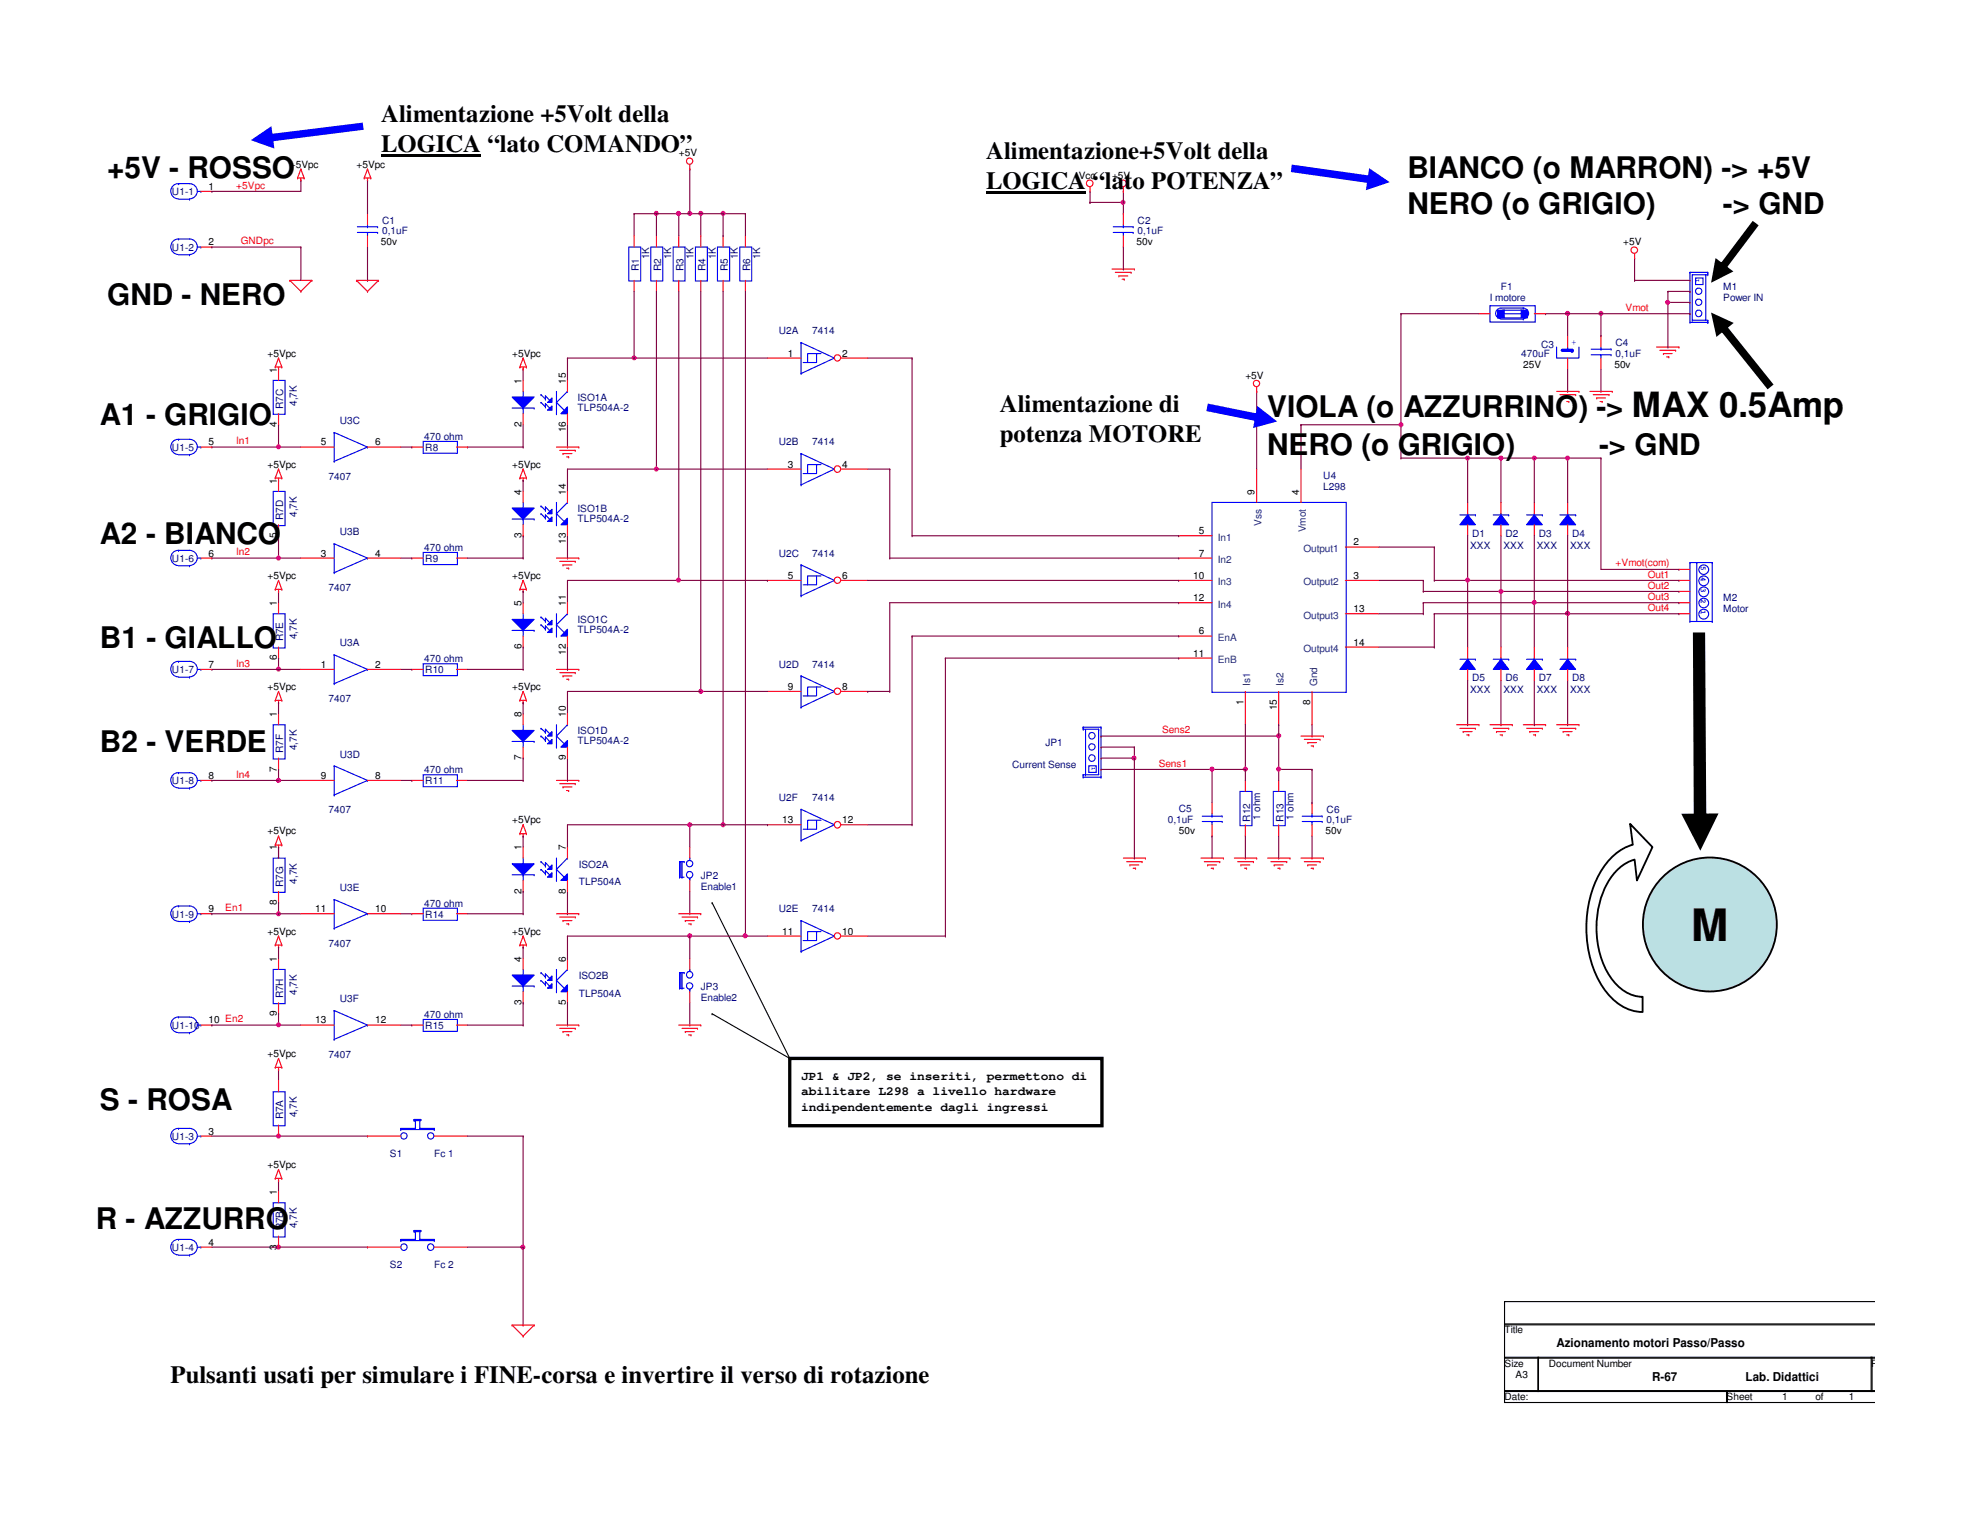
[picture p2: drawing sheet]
<svg xmlns="http://www.w3.org/2000/svg" width="279mm" height="216mm" viewBox="0 0 279 216" stroke-linecap="round" stroke-linejoin="round" font-family="sans-serif">
<defs><g id="words">
<text font-size="6.3" x="240.6" y="133.9">M</text>
<text font-size="5" x="232.2" y="59.4">MAX 0.5Amp</text>
<g font-size="4.2">
<text x="15.2" y="25.4">+5V - ROSSO</text>
<text x="200.2" y="25.4">BIANCO (o MARRON) -&gt; +5V</text>
<text x="200.2" y="30.4">NERO (o GRIGIO)</text>
<text x="245.1" y="30.4">-&gt; GND</text>
<text x="15.2" y="43.3">GND - NERO</text>
<text x="180.3" y="59.4">VIOLA (o AZZURRINO) -&gt;</text>
<text x="14.2" y="60.5">A1 - GRIGIO</text>
<text x="180.3" y="64.6">NERO (o GRIGIO)</text>
<text x="227.5" y="64.6">-&gt; GND</text>
<text x="14.2" y="77.4">A2 - BIANCO</text>
<text x="14.2" y="92.2">B1 - GIALLO</text>
<text x="14.2" y="107">B2 - VERDE</text>
<text x="14.2" y="157.8">S - ROSA</text>
<text x="13.6" y="174.8">R - AZZURRO</text>
</g>
<g font-size="3.5">
<text x="54.2" y="17.4">Alimentazione +5Volt della</text>
<text x="54.2" y="21.6">LOGICA “lato COMANDO”</text>
<text x="140.3" y="22.6">Alimentazione+5Volt della</text>
<text x="140.3" y="26.8">LOGICA “lato POTENZA”</text>
<text x="142.2" y="58.6">Alimentazione di</text>
<text x="142.2" y="62.8">potenza MOTORE</text>
<text x="24.3" y="196.6">Pulsanti usati per simulare i FINE-corsa e invertire il verso di rotazione</text>
</g>
<g font-size="1.7">
<text x="114" y="153.6">JP1 &amp; JP2, se inseriti, permettono di</text>
<text x="114" y="155.8">abilitare L298 a livello hardware</text>
<text x="114" y="158">indipendentemente dagli ingressi</text>
<text x="221.4" y="191.6">Azionamento motori Passo/Passo</text>
<text x="235" y="196.4">R-67</text>
<text x="248.3" y="196.4">Lab. Didattici</text>
</g>
<g font-size="1.4">
<text x="41.2" y="23.8">+5Vpc</text>
<text x="50.7" y="23.8">+5Vpc</text>
<text x="96.6" y="22.2">+5V</text>
<text x="29.7" y="27">1</text>
<text x="153.5" y="25.4">Vcc</text>
<text x="158.2" y="25.4">+5V</text>
<text x="29.7" y="34.9">2</text>
<text x="54.2" y="34.9">50v</text>
<text x="161.7" y="34.9">50v</text>
<text x="230.9" y="34.9">+5V</text>
<text x="38.1" y="50.7">+5Vpc</text>
<text x="39.4" y="53" transform="rotate(-90 39.4 53)">1</text>
<text x="72.9" y="50.7">+5Vpc</text>
<text x="112.1" y="50.7">1</text>
<text x="119.8" y="50.7">2</text>
<text x="177.2" y="53.8">+5V</text>
<text x="216.7" y="52.3">25V</text>
<text x="229.7" y="52.3">50v</text>
<text x="74.2" y="54.6" transform="rotate(-90 74.2 54.6)">1</text>
<text x="80.5" y="54.6" transform="rotate(-90 80.5 54.6)">15</text>
<text x="29.7" y="63.3">5</text>
<text x="39.4" y="60.7" transform="rotate(-90 39.4 60.7)">4</text>
<text x="45.6" y="63.3">5</text>
<text x="53.4" y="63.3">6</text>
<text x="74.2" y="60.7" transform="rotate(-90 74.2 60.7)">2</text>
<text x="80.5" y="61.5" transform="rotate(-90 80.5 61.5)">16</text>
<text x="38.1" y="66.5">+5Vpc</text>
<text x="39.4" y="68.8" transform="rotate(-90 39.4 68.8)">1</text>
<text x="72.9" y="66.5">+5Vpc</text>
<text x="74.2" y="70.4" transform="rotate(-90 74.2 70.4)">4</text>
<text x="80.5" y="70.4" transform="rotate(-90 80.5 70.4)">14</text>
<text x="112.1" y="66.5">3</text>
<text x="119.8" y="66.5">4</text>
<text x="178.5" y="70.4" transform="rotate(-90 178.5 70.4)">9</text>
<text x="184.8" y="70.4" transform="rotate(-90 184.8 70.4)">4</text>
<text x="39.4" y="76.5" transform="rotate(-90 39.4 76.5)">5</text>
<text x="74.2" y="76.5" transform="rotate(-90 74.2 76.5)">3</text>
<text x="80.5" y="77.3" transform="rotate(-90 80.5 77.3)">13</text>
<text x="170.6" y="76">5</text>
<text x="192.5" y="77.6">2</text>
<text x="29.7" y="79.2">6</text>
<text x="38.1" y="82.3">+5Vpc</text>
<text x="45.6" y="79.2">3</text>
<text x="53.4" y="79.2">4</text>
<text x="72.9" y="82.3">+5Vpc</text>
<text x="112.1" y="82.3">5</text>
<text x="119.8" y="82.3">6</text>
<text x="169.8" y="82.3">10</text>
<text x="170.6" y="79.2">7</text>
<text x="192.5" y="82.3">3</text>
<text x="39.4" y="86.2" transform="rotate(-90 39.4 86.2)">1</text>
<text x="74.2" y="86.2" transform="rotate(-90 74.2 86.2)">5</text>
<text x="80.5" y="86.2" transform="rotate(-90 80.5 86.2)">11</text>
<text x="169.8" y="85.5">12</text>
<text x="192.5" y="87.1">13</text>
<text x="29.7" y="95">7</text>
<text x="39.4" y="93.9" transform="rotate(-90 39.4 93.9)">6</text>
<text x="45.6" y="95">1</text>
<text x="53.4" y="95">2</text>
<text x="74.2" y="92.3" transform="rotate(-90 74.2 92.3)">6</text>
<text x="80.5" y="93.1" transform="rotate(-90 80.5 93.1)">12</text>
<text x="169.8" y="93.4">11</text>
<text x="170.6" y="90.2">6</text>
<text x="192.5" y="91.8">14</text>
<text x="38.1" y="98.1">+5Vpc</text>
<text x="39.4" y="102" transform="rotate(-90 39.4 102)">1</text>
<text x="72.9" y="98.1">+5Vpc</text>
<text x="74.2" y="102" transform="rotate(-90 74.2 102)">8</text>
<text x="80.5" y="102" transform="rotate(-90 80.5 102)">10</text>
<text x="112.1" y="98.1">9</text>
<text x="119.8" y="98.1">8</text>
<text x="176.9" y="100.2" transform="rotate(-90 176.9 100.2)">1</text>
<text x="181.7" y="101" transform="rotate(-90 181.7 101)">15</text>
<text x="186.4" y="100.2" transform="rotate(-90 186.4 100.2)">8</text>
<text x="29.7" y="110.8">8</text>
<text x="39.4" y="109.7" transform="rotate(-90 39.4 109.7)">7</text>
<text x="45.6" y="110.8">9</text>
<text x="53.4" y="110.8">8</text>
<text x="74.2" y="108.2" transform="rotate(-90 74.2 108.2)">7</text>
<text x="80.5" y="108.2" transform="rotate(-90 80.5 108.2)">9</text>
<text x="38.1" y="118.7">+5Vpc</text>
<text x="72.9" y="117.1">+5Vpc</text>
<text x="111.3" y="117.1">13</text>
<text x="119.8" y="117.1">12</text>
<text x="167.7" y="118.7">50v</text>
<text x="188.6" y="118.7">50v</text>
<text x="39.4" y="120.9" transform="rotate(-90 39.4 120.9)">1</text>
<text x="74.2" y="120.9" transform="rotate(-90 74.2 120.9)">1</text>
<text x="80.5" y="120.9" transform="rotate(-90 80.5 120.9)">7</text>
<text x="29.7" y="129.8">9</text>
<text x="39.4" y="128.7" transform="rotate(-90 39.4 128.7)">8</text>
<text x="44.8" y="129.8">11</text>
<text x="53.4" y="129.8">10</text>
<text x="74.2" y="127.1" transform="rotate(-90 74.2 127.1)">2</text>
<text x="80.5" y="127.1" transform="rotate(-90 80.5 127.1)">8</text>
<text x="38.1" y="132.9">+5Vpc</text>
<text x="39.4" y="136.8" transform="rotate(-90 39.4 136.8)">1</text>
<text x="72.9" y="132.9">+5Vpc</text>
<text x="74.2" y="136.8" transform="rotate(-90 74.2 136.8)">4</text>
<text x="80.5" y="136.8" transform="rotate(-90 80.5 136.8)">6</text>
<text x="111.3" y="132.9">11</text>
<text x="119.8" y="132.9">10</text>
<text x="74.2" y="142.9" transform="rotate(-90 74.2 142.9)">3</text>
<text x="80.5" y="142.9" transform="rotate(-90 80.5 142.9)">5</text>
<text x="29.7" y="145.5">10 En2</text>
<text x="39.4" y="144.5" transform="rotate(-90 39.4 144.5)">9</text>
<text x="44.8" y="145.5">13</text>
<text x="53.4" y="145.5">12</text>
<text x="38.1" y="150.3">+5Vpc</text>
<text x="29.7" y="161.4">3</text>
<text x="38.1" y="166.1">+5Vpc</text>
<text x="39.4" y="170" transform="rotate(-90 39.4 170)">1</text>
<text x="29.7" y="177.2">4</text>
<text x="39.4" y="177.7" transform="rotate(-90 39.4 177.7)">3</text>
<text x="214" y="189.7">Title</text>
<text x="214" y="194.4">Size</text>
<text x="215.6" y="196">A3</text>
<text x="220.3" y="194.4">Document Number</text>
<text x="266.2" y="194.4">Rev</text>
<text x="214" y="199.1">Date:</text>
<text x="245.6" y="199.1">Sheet</text>
<text x="253.5" y="199.1">1</text>
<text x="258.3" y="199.1">of</text>
<text x="263" y="199.1">1</text>
</g>
<g font-size="1.4" fill="#000080">
<text x="24.5" y="27.8">U1-1</text>
<text x="24.5" y="35.7">U1-2</text>
<text x="54.4" y="31.9">C1</text>
<text x="54.4" y="33.3">0,1uF</text>
<text x="161.8" y="31.9">C2</text>
<text x="161.8" y="33.3">0,1uF</text>
<text x="90.9" y="38.6" transform="rotate(-90 90.9 38.6)">R1</text>
<text x="92.3" y="36.9" transform="rotate(-90 92.3 36.9)">1K</text>
<text x="94.1" y="38.6" transform="rotate(-90 94.1 38.6)">R2</text>
<text x="95.5" y="36.9" transform="rotate(-90 95.5 36.9)">1K</text>
<text x="97.2" y="38.6" transform="rotate(-90 97.2 38.6)">R3</text>
<text x="98.6" y="36.9" transform="rotate(-90 98.6 36.9)">1K</text>
<text x="100.4" y="38.6" transform="rotate(-90 100.4 38.6)">R4</text>
<text x="101.8" y="36.9" transform="rotate(-90 101.8 36.9)">1K</text>
<text x="103.5" y="38.6" transform="rotate(-90 103.5 38.6)">R5</text>
<text x="105" y="36.9" transform="rotate(-90 105 36.9)">1K</text>
<text x="106.7" y="38.6" transform="rotate(-90 106.7 38.6)">R6</text>
<text x="108.1" y="36.9" transform="rotate(-90 108.1 36.9)">1K</text>
<text x="213.5" y="41.2">F1</text>
<text x="245.2" y="41.2">M1</text>
<text x="110.8" y="47.5">U2A</text>
<text x="115.5" y="47.5">7414</text>
<text x="212" y="42.8">I motore</text>
<text x="245.2" y="42.8">Power IN</text>
<text x="216.4" y="50.7">470uF</text>
<text x="219.2" y="49.4">C3</text>
<text x="229.8" y="49.3">C4</text>
<text x="229.8" y="50.7">0,1uF</text>
<text x="40.3" y="58.2" transform="rotate(-90 40.3 58.2)">R7C</text>
<text x="42.2" y="57.7" transform="rotate(-90 42.2 57.7)">4,7K</text>
<text x="82.2" y="57">ISO1A</text>
<text x="82.2" y="58.5">TLP504A-2</text>
<text x="24.5" y="64.1">U1-5</text>
<text x="48.3" y="60.3">U3C</text>
<text x="60.3" y="62.6">470 ohm</text>
<text x="60.5" y="64.1">R8</text>
<text x="110.8" y="63.3">U2B</text>
<text x="115.5" y="63.3">7414</text>
<text x="46.7" y="68.2">7407</text>
<text x="188.3" y="68.1">U4</text>
<text x="188.3" y="69.7">L298</text>
<text x="40.3" y="74" transform="rotate(-90 40.3 74)">R7D</text>
<text x="42.2" y="73.5" transform="rotate(-90 42.2 73.5)">4,7K</text>
<text x="48.3" y="76.2">U3B</text>
<text x="82.2" y="72.8">ISO1B</text>
<text x="82.2" y="74.3">TLP504A-2</text>
<text x="209.4" y="76.3">D1</text>
<text x="214.2" y="76.3">D2</text>
<text x="218.9" y="76.3">D3</text>
<text x="223.6" y="76.3">D4</text>
<text x="24.5" y="79.9">U1-6</text>
<text x="60.3" y="78.4">470 ohm</text>
<text x="60.5" y="79.9">R9</text>
<text x="110.8" y="79.2">U2C</text>
<text x="115.5" y="79.2">7414</text>
<text x="209.1" y="78.1">XXX</text>
<text x="213.9" y="78.1">XXX</text>
<text x="218.6" y="78.1">XXX</text>
<text x="223.4" y="78.1">XXX</text>
<text x="46.7" y="84.1">7407</text>
<text x="82.2" y="88.6">ISO1C</text>
<text x="245.2" y="85.5">M2</text>
<text x="245.2" y="87.1">Motor</text>
<text x="24.5" y="95.8">U1-7</text>
<text x="40.3" y="91.2" transform="rotate(-90 40.3 91.2)">R7E</text>
<text x="42.2" y="90.9" transform="rotate(-90 42.2 90.9)">4,7K</text>
<text x="48.3" y="91.9">U3A</text>
<text x="60.3" y="94.2">470 ohm</text>
<text x="60.5" y="95.8">R10</text>
<text x="82.2" y="90">TLP504A-2</text>
<text x="110.8" y="95">U2D</text>
<text x="115.5" y="95">7414</text>
<text x="46.7" y="99.9">7407</text>
<text x="209.1" y="98.6">XXX</text>
<text x="209.4" y="96.9">D5</text>
<text x="213.9" y="98.6">XXX</text>
<text x="214.2" y="96.9">D6</text>
<text x="218.6" y="98.6">XXX</text>
<text x="218.9" y="96.9">D7</text>
<text x="223.4" y="98.6">XXX</text>
<text x="223.6" y="96.9">D8</text>
<text x="40.3" y="107.1" transform="rotate(-90 40.3 107.1)">R7F</text>
<text x="42.2" y="106.7" transform="rotate(-90 42.2 106.7)">4,7K</text>
<text x="48.3" y="107.8">U3D</text>
<text x="82.2" y="104.4">ISO1D</text>
<text x="82.2" y="105.9">TLP504A-2</text>
<text x="148.7" y="106">JP1</text>
<text x="24.5" y="111.5">U1-8</text>
<text x="60.3" y="110">470 ohm</text>
<text x="60.5" y="111.5">R11</text>
<text x="110.8" y="113.9">U2F</text>
<text x="115.5" y="113.9">7414</text>
<text x="144" y="109.2">Current Sense</text>
<text x="46.7" y="115.7">7407</text>
<text x="166.1" y="117.1">0,1uF</text>
<text x="167.7" y="115.5">C5</text>
<text x="177.8" y="116.8" transform="rotate(-90 177.8 116.8)">R12</text>
<text x="179.3" y="116.7" transform="rotate(-90 179.3 116.7)">1 ohm</text>
<text x="182.6" y="116.8" transform="rotate(-90 182.6 116.8)">R13</text>
<text x="184" y="116.7" transform="rotate(-90 184 116.7)">1 ohm</text>
<text x="188.7" y="115.7">C6</text>
<text x="188.7" y="117.1">0,1uF</text>
<text x="42.2" y="125.7" transform="rotate(-90 42.2 125.7)">4,7K</text>
<text x="82.3" y="123.4">ISO2A</text>
<text x="82.3" y="125.9">TLP504A</text>
<text x="99.7" y="125">JP2</text>
<text x="24.5" y="130.5">U1-9</text>
<text x="40.3" y="126.2" transform="rotate(-90 40.3 126.2)">R7G</text>
<text x="48.3" y="126.7">U3E</text>
<text x="60.3" y="128.9">470 ohm</text>
<text x="60.5" y="130.5">R14</text>
<text x="99.7" y="126.6">Enable1</text>
<text x="110.8" y="129.8">U2E</text>
<text x="115.5" y="129.8">7414</text>
<text x="46.7" y="134.7">7407</text>
<text x="40.3" y="142" transform="rotate(-90 40.3 142)">R7H</text>
<text x="42.2" y="141.5" transform="rotate(-90 42.2 141.5)">4,7K</text>
<text x="48.3" y="142.5">U3F</text>
<text x="82.3" y="139.2">ISO2B</text>
<text x="82.3" y="141.8">TLP504A</text>
<text x="99.7" y="140.8">JP3</text>
<text x="99.7" y="142.4">Enable2</text>
<text x="24.5" y="146.3">U1-10</text>
<text x="60.3" y="144.8">470 ohm</text>
<text x="60.5" y="146.3">R15</text>
<text x="46.7" y="150.5">7407</text>
<text x="40.3" y="159.2" transform="rotate(-90 40.3 159.2)">R7A</text>
<text x="42.2" y="158.9" transform="rotate(-90 42.2 158.9)">4,7K</text>
<text x="24.5" y="162.1">U1-3</text>
<text x="55.5" y="164.5">S1</text>
<text x="61.8" y="164.5">Fc 1</text>
<text x="24.5" y="178">U1-4</text>
<text x="40.3" y="175" transform="rotate(-90 40.3 175)">R7B</text>
<text x="42.2" y="174.7" transform="rotate(-90 42.2 174.7)">4,7K</text>
<text x="55.5" y="180.3">S2</text>
<text x="61.8" y="180.3">Fc 2</text>
</g>
<g font-size="1.4" fill="#f00">
<text x="33.6" y="26.8">+5Vpc</text>
<text x="34.2" y="34.7">GNDpc</text>
<text x="231.3" y="44.2">Vmot</text>
<text x="33.6" y="63.2">In1</text>
<text x="33.6" y="79">In2</text>
<text x="229.8" y="80.6">+Vmot(com)</text>
<text x="234.4" y="83.7">Out2</text>
<text x="234.4" y="82.2">Out1</text>
<text x="234.4" y="85.3">Out3</text>
<text x="234.4" y="86.9">Out4</text>
<text x="33.6" y="94.8">In3</text>
<text x="165.3" y="104.3">Sens2</text>
<text x="33.6" y="110.6">In4</text>
<text x="164.8" y="109.1">Sens1</text>
<text x="32" y="129.6">En1</text>
</g>
<text font-size="1.4" fill="#00f" x="223.5" y="49.1">+</text>
<g font-size="1.4" fill="#004080">
<text x="173.2" y="77">In1</text>
<text x="179.5" y="74.8" transform="rotate(-90 179.5 74.8)">Vss</text>
<text x="185.8" y="75.7" transform="rotate(-90 185.8 75.7)">Vmot</text>
<text x="173.2" y="80.1">In2</text>
<text x="173.2" y="83.3">In3</text>
<text x="185.4" y="78.5">Output1</text>
<text x="185.4" y="83.3">Output2</text>
<text x="173.2" y="86.4">In4</text>
<text x="185.4" y="88">Output3</text>
<text x="173.2" y="91.2">EnA</text>
<text x="173.2" y="94.3">EnB</text>
<text x="185.4" y="92.8">Output4</text>
<text x="177.8" y="97.6" transform="rotate(-90 177.8 97.6)">Is1</text>
<text x="182.6" y="97.6" transform="rotate(-90 182.6 97.6)">Is2</text>
<text x="187.4" y="97.6" transform="rotate(-90 187.4 97.6)">Gnd</text>
</g>
<g font-size="1.1" fill="#00f">
<text x="242" y="80.5" transform="rotate(90 242 80.5)">5</text>
<text x="242" y="82.1" transform="rotate(90 242 82.1)">4</text>
<text x="242" y="83.7" transform="rotate(90 242 83.7)">3</text>
<text x="242" y="85.2" transform="rotate(90 242 85.2)">2</text>
<text x="242" y="86.8" transform="rotate(90 242 86.8)">1</text>
</g>
<g font-size=".8" fill="#00f">
<text x="241.7" y="40.2" transform="rotate(-90 241.7 40.2)">1</text>
<text x="155.3" y="109.1" transform="rotate(90 155.3 109.1)">1</text>
</g>
</g></defs>
<path d="M185.1 60.4h.1M185.1 60.4v6.3" fill="none" stroke="#800040" stroke-width=".16"/>
<path d="M214 193h4.9v4.9h-4.9zM214 197.8h31.7v1.7h-31.7zM218.8 193h47.5v4.9h-47.5zM266.8 185.1h-52.8v3.3h52.8M266.8 188.3h-52.8v4.9h52.8M266.8 193h-.6v4.9h.6M266.8 197.8h-21.2v1.7h21.2" fill="none" stroke="#000" stroke-width=".16"/>
<path d="M221.4 49.4v1.5h3.2v-1.5M172.4 71.5h19.1v27h-19.1zM176.4 112.6h1.7v4.8h-1.7zM181.1 112.6h1.7v4.8h-1.7z" fill="none" stroke="#00f" stroke-width=".16"/>
<g fill="none" stroke="#f00" stroke-width=".16">
<path d="M167.7 76.2h4.7M167.7 79.4h4.7M178.8 66.7v4.8M185.1 66.7v4.8M191.4 77.8h4.8M167.7 82.5h4.7M167.7 85.7h4.7M167.7 90.5h4.7M167.7 93.6h4.7M177.2 98.3v4.8M181.9 98.3v4.8M186.6 98.3v4.8"/>
<path d="M191.4 82.5h4.8M191.4 87.3h4.8M191.4 92h4.8M177.2 111v1.6M177.2 117.3v1.6M181.9 111v1.6M181.9 117.3v1.6"/>
</g>
<path d="M222.2 49.8h1.4" fill="none" stroke="#00f" stroke-width=".47"/>
<circle cx="223.6" cy="49.8" r=".24" fill="#00f"/>
<path d="M223 49.7h.1M223 49.4v.3M226.4 50.5h2.8M226.4 49.7h2.8M227.8 49.7h.1M227.8 50.5h.1M227.8 49.4v.3M227.8 50.5v.4M229.2 50.5h.1M229.2 49.7h.1" fill="none" stroke="#00f" stroke-width=".16"/>
<path d="M223 47.8v1.6M223 50.9v1.6M227.8 47.8v1.6M227.8 50.9v1.6" fill="none" stroke="#f00" stroke-width=".16"/>
<path d="M227.8 47.8h.1M227.8 44.6v3.2" fill="none" stroke="#800040" stroke-width=".16"/>
<circle cx="227.8" cy="44.6" r=".3" fill="#f0f"/>
<circle cx="227.8" cy="44.6" r=".3" fill="none" stroke="#f0f" stroke-width=".16"/>
<path d="M223 44.6h.1M223 44.6v3.2" fill="none" stroke="#800040" stroke-width=".16"/>
<circle cx="223" cy="44.6" r=".3" fill="#f0f"/>
<circle cx="223" cy="44.6" r=".3" fill="none" stroke="#f0f" stroke-width=".16"/>
<path d="M223 55.7h.1M223 52.5v3.2M223 44.6h4.8M227.8 55.7h.1M227.8 44.6h.1M227.8 52.5v3.2M177.2 109.4h.1M177.2 103.1v6.3M186.6 104.7h.1M186.6 103.1v1.6" fill="none" stroke="#800040" stroke-width=".16"/>
<g fill="none" stroke="#f00" stroke-width=".16">
<path d="M221.4 55.7h3.2M221.9 56.1h2.3M222.4 56.6h.1M222.4 56.6h1.2M222.9 57.1h.3M223.2 57.1h.1M224.2 56.1h.1M224.6 55.7h.1M226.2 55.7h3.2M226.7 56.1h2.2M227.2 56.6h.1M227.2 56.6h1.2"/>
<path d="M227.6 57.1h.3M227.9 57.1h.1M228.9 56.1h.1M229.4 55.7h.1M185.1 104.7h3.2M185.5 105.2h2.3M186.1 105.6h.1M186.1 105.6h1.2M186.5 106.1h.3M186.8 106.1h.1M187.8 105.2h.1M188.3 104.7h.1"/>
</g>
<circle cx="177.2" cy="109.4" r=".3" fill="#f0f"/>
<circle cx="177.2" cy="109.4" r=".3" fill="none" stroke="#f0f" stroke-width=".16"/>
<path d="M156.6 104.7h.1M156.6 104.7h25.3M177.2 118.9v3.1M181.9 104.7h.1M181.9 104.7v4.7M181.9 118.9v3.1M177.2 122h.1M181.9 122h.1" fill="none" stroke="#800040" stroke-width=".16"/>
<g fill="none" stroke="#f00" stroke-width=".16">
<path d="M175.6 122h3.2M176.1 122.6h2.2M176.5 123h.1M176.5 123h1.3M177 123.5h.3M177.3 123.5h.1M178.3 122.6h.1M178.8 122h.1M180.3 122h3.2M180.8 122.6h2.2M181.3 123h.1M181.3 123h1.2"/>
<path d="M181.8 123.5h.3M182.1 123.5h.1M183 122.6h.1M183.5 122h.1"/>
</g>
<circle cx="181.9" cy="104.6" r=".3" fill="#f0f"/>
<circle cx="181.9" cy="104.6" r=".3" fill="none" stroke="#f0f" stroke-width=".16"/>
<path d="M112.4 150.5h44.4v9.6h-44.4z" fill="none" stroke="#000" stroke-width=".47"/>
<path d="M101.3 128.4h.1M101.3 128.4l11.1 22.1-11.1-6.3M101.3 144.2h.1" fill="none" stroke="#000" stroke-width=".16"/>
<path d="M114 119.5h.1M114 115.1h.1M114 115.1l4.7 2.2M114 115.1v4.4M116.2 116.7v1.2h-1.9M116.8 116.7h-1.9v1.2M118.7 117.3h.1M118.7 117.3l-4.7 2.2" fill="none" stroke="#00f" stroke-width=".16"/>
<path d="M109.2 117.3h4.8" fill="none" stroke="#f00" stroke-width=".16"/>
<circle cx="119.1" cy="117.3" r=".46" fill="#fff"/>
<g fill="none" stroke="#f00" stroke-width=".16">
<path d="M119.6 117.3h3.8M109.2 133.1h4.8"/>
<circle cx="119.1" cy="117.3" r=".46"/>
</g>
<path d="M123.4 50.9h6.4M129.8 50.9h.1M129.8 50.9v25.3M129.8 76.2h.1M129.8 76.2h37.9M167.7 76.2h.1" fill="none" stroke="#800040" stroke-width=".16"/>
<path d="M114 135.3h.1M114 130.9h.1M114 130.9l4.7 2.2M114 130.9v4.4M116.2 132.5v1.3h-1.9M116.8 132.5h-1.9v1.3M118.7 133.1h.1M118.7 133.1l-4.7 2.2" fill="none" stroke="#00f" stroke-width=".16"/>
<circle cx="119.1" cy="133.1" r=".45" fill="#fff"/>
<g fill="none" stroke="#f00" stroke-width=".16">
<path d="M109.2 98.3h4.8M119.6 133.1h3.8"/>
<circle cx="119.1" cy="133.1" r=".45"/>
</g>
<path d="M114 96.1h.1M114 96.1l4.7 2.2M114 96.1v4.5M116.2 97.7v1.3h-1.9M116.8 97.7h-1.9v1.3M118.7 98.3h.1M118.7 98.3l-4.7 2.3M114 100.6h.1" fill="none" stroke="#00f" stroke-width=".16"/>
<circle cx="119.1" cy="98.3" r=".45" fill="#fff"/>
<g fill="none" stroke="#f00" stroke-width=".16">
<path d="M109.2 82.5h4.8M119.6 98.3h3.8"/>
<circle cx="119.1" cy="98.3" r=".45"/>
</g>
<path d="M114 84.8h.1M114 80.3h.1M114 80.3l4.7 2.2M114 80.3v4.5M116.2 81.9v1.3h-1.9M116.8 81.9h-1.9v1.3M118.7 82.5h.1M118.7 82.5l-4.7 2.3" fill="none" stroke="#00f" stroke-width=".16"/>
<circle cx="119.1" cy="82.5" r=".45" fill="#fff"/>
<g fill="none" stroke="#f00" stroke-width=".16">
<path d="M109.2 66.7h4.8M119.6 82.5h3.8"/>
<circle cx="119.1" cy="82.5" r=".45"/>
</g>
<path d="M114 69h.1M114 64.5h.1M114 64.5l4.7 2.2M114 64.5v4.5M116.2 66.1v1.3h-1.9M116.8 66.1h-1.9v1.3M118.7 66.7h.1M118.7 66.7l-4.7 2.3" fill="none" stroke="#00f" stroke-width=".16"/>
<circle cx="119.1" cy="66.7" r=".46" fill="#fff"/>
<g fill="none" stroke="#f00" stroke-width=".16">
<path d="M109.2 50.9h4.8M119.6 66.7h3.8"/>
<circle cx="119.1" cy="66.7" r=".46"/>
</g>
<path d="M114 53.1h.1M114 48.7h.1M114 48.7l4.7 2.2M114 48.7v4.4M116.2 50.3v1.3h-1.9M116.8 50.3h-1.9v1.3M118.7 50.9h.1M118.7 50.9l-4.7 2.2" fill="none" stroke="#00f" stroke-width=".16"/>
<circle cx="119.1" cy="50.9" r=".45" fill="#fff"/>
<g fill="none" stroke="#f00" stroke-width=".16">
<path d="M93.4 33.5v1.6M93.4 39.9v1.5M96.6 33.5v1.6M96.6 39.9v1.5M102.9 33.5v1.6M102.9 39.9v1.5M106 33.5v1.6M106 39.9v1.5M119.6 50.9h3.8M178.8 55.7h.1M178.8 55v.7"/>
<circle cx="119.1" cy="50.9" r=".45"/>
<circle cx="178.7" cy="54.5" r=".45"/>
</g>
<g fill="none" stroke="#800040" stroke-width=".16">
<path d="M96.6 30.4h.1M96.6 30.4v3.1M102.9 30.4h.1M102.9 30.4h3.1M106 30.4h.1M106 30.4v3.1M178.8 55.7h.1M178.8 55.7v11M199.3 44.6v15.8M237.3 43h.1M237.3 43h3.1M123.4 66.7h3.2"/>
<path d="M126.6 79.4h.1M126.6 66.7h.1M126.6 66.7v12.7M126.6 79.4h41.1M167.7 79.4h.1M199.3 60.4h.1M123.4 82.5h44.3M126.6 85.7h41.1M129.8 90.5h.1M129.8 90.5v26.8M129.8 90.5h37.9M134.5 93.6h.1"/>
<path d="M134.5 93.6v39.5M134.5 93.6h33.2M167.7 82.5h.1M167.7 85.7h.1M167.7 90.5h.1M167.7 93.6h.1M123.4 117.3h6.4M129.8 117.3h.1M123.4 133.1h11.1M134.5 133.1h.1"/>
</g>
<path d="M92.6 35.1h1.7v4.9h-1.7zM95.8 35.1h1.7v4.9h-1.7zM102.1 35.1h1.7v4.9h-1.7zM105.2 35.1h1.7v4.9h-1.7z" fill="none" stroke="#00f" stroke-width=".16"/>
<circle cx="102.9" cy="30.3" r=".3" fill="#f0f"/>
<circle cx="102.9" cy="30.3" r=".3" fill="none" stroke="#f0f" stroke-width=".16"/>
<path d="M99.7 30.4h.1M99.7 30.4v3.1M102.9 33.5h.1M102.9 30.4v3.1" fill="none" stroke="#800040" stroke-width=".16"/>
<g fill="none" stroke="#00f" stroke-width=".16">
<path d="M240.4 38.7h.1M240.4 38.7h2.6M240.4 38.7v7.1M241.2 39.5h1.1v1h-1.1zM242.7 39.1h.1M242.7 39.1v6.5M243 39.1h.1M243 38.7h.1M243 39.1h-2.3v6.5M243 38.7v.4M240.4 45.8h.1M240.4 45.8h2.6"/>
<path d="M240.7 45.6h.1M240.7 45.6h2.3M243 45.8h.1M243 45.6h.1M243 45.6v.2"/>
<circle cx="241.6" cy="44.6" r=".46"/>
<circle cx="241.7" cy="43" r=".45"/>
<circle cx="241.7" cy="41.4" r=".45"/>
</g>
<path d="M240.4 39.9h.1M240.4 41.4h.1M240.4 43h.1M240.4 44.6h.1" fill="none" stroke="#f00" stroke-width=".16"/>
<circle cx="99.7" cy="30.3" r=".3" fill="#f0f"/>
<circle cx="99.7" cy="30.3" r=".3" fill="none" stroke="#f0f" stroke-width=".16"/>
<path d="M98.1 30.4h.1M98.1 30.4h4.8M102.9 30.4h.1" fill="none" stroke="#800040" stroke-width=".16"/>
<circle cx="98.1" cy="30.3" r=".3" fill="#f0f"/>
<circle cx="98.1" cy="30.3" r=".3" fill="none" stroke="#f0f" stroke-width=".16"/>
<path d="M93.4 30.4h.1M93.4 30.4v3.1" fill="none" stroke="#800040" stroke-width=".16"/>
<circle cx="93.3" cy="30.3" r=".29" fill="#f0f"/>
<circle cx="93.3" cy="30.3" r=".29" fill="none" stroke="#f0f" stroke-width=".16"/>
<path d="M90.2 30.4h.1M90.2 30.4h7.9M90.2 30.4v3.1M93.4 30.4h.1M96.6 30.4h.1" fill="none" stroke="#800040" stroke-width=".16"/>
<circle cx="96.5" cy="30.3" r=".3" fill="#f0f"/>
<circle cx="96.5" cy="30.3" r=".3" fill="none" stroke="#f0f" stroke-width=".16"/>
<path d="M98.1 24h.1M98.1 24v6.4M227.8 44.6h12.6M237.3 41.4h3.1M240.4 41.4h.1M240.4 44.6h.1M80.7 63.6h.1M80.7 60.4v3.2" fill="none" stroke="#800040" stroke-width=".16"/>
<g fill="none" stroke="#f00" stroke-width=".16">
<path d="M98.1 24h.1M98.1 23.4v.6M79.2 63.6h3.1M79.6 64.1h2.2M80.1 64.5h.1M80.1 64.5h1.3M80.6 65h.3M80.9 65h.1M81.8 64.1h.1M82.3 63.6h.1"/>
<circle cx="98.1" cy="22.9" r=".45"/>
</g>
<path d="M208.8 93.8l1.1 1.4h-2.2z" fill="#00f"/>
<g fill="none" stroke="#00f" stroke-width=".16">
<path d="M207.7 93.8h2.2M208.8 93.8l1.1 1.4h-2.2zM208.8 93.6h.1M208.8 93.6v.2M209.9 93.8h.1M154.1 103.4h.1M154.1 103.7h.1M154.1 110.2h.1M154.1 110.5h.1M154.1 103.4h2.5M154.1 110.5h2.5M154.1 103.7h2.2"/>
<path d="M154.1 103.4v.3M154.1 110.2v.3M154.4 110.2h.1M154.4 103.7v6.5M154.9 108.9h1.1v1h-1.1zM156.3 103.7h.1M156.3 103.7v6.5h-2.2M156.6 110.5h.1M156.6 103.4h.1M156.6 103.4v7.1"/>
<circle cx="155.3" cy="107.8" r=".46"/>
<circle cx="155.3" cy="104.6" r=".46"/>
<circle cx="155.3" cy="106.2" r=".45"/>
</g>
<g fill="none" stroke="#f00" stroke-width=".16">
<path d="M208.8 92v1.6M208.8 95.2v1.6M156.6 109.4h.1M156.6 107.8h.1M156.6 106.3h.1M156.6 104.7h.1M207.2 103.1h3.2M207.7 103.6h2.2M208.2 104.1h.1M208.2 104.1h1.2M208.7 104.5h.3M209 104.5h.1"/>
<path d="M209.9 103.6h.1M210.4 103.1h.1M212 103.1h3.1M212.4 103.6h2.2M212.9 104.1h.1M212.9 104.1h1.3M213.4 104.5h.3M213.7 104.5h.1M214.6 103.6h.1M215.1 103.1h.1M159.8 122h3.1M160.3 122.6h2.2"/>
<path d="M160.7 123h.1M160.7 123h1.3M161.2 123.5h.3M161.5 123.5h.1M162.5 122.6h.1M162.9 122h.1"/>
</g>
<path d="M237.3 41.4h.1M237.3 41.4v1.6M208.8 96.8v6.3M213.5 96.8v6.3M208.8 103.1h.1M213.5 103.1h.1" fill="none" stroke="#800040" stroke-width=".16"/>
<circle cx="237.2" cy="43" r=".3" fill="#f0f"/>
<circle cx="237.2" cy="43" r=".3" fill="none" stroke="#f0f" stroke-width=".16"/>
<g fill="none" stroke="#f00" stroke-width=".16">
<path d="M232.5 36.7h.1M232.5 36.1v.6M235.7 49.4h3.1M236.1 49.8h2.3M236.6 50.3h.1M236.6 50.3h1.3M237.1 50.8h.3M237.4 50.8h.1M238.4 49.8h.1M238.8 49.4h.1M79.2 79.4h3.1M79.6 79.8h2.2"/>
<path d="M81.8 79.8h.1M82.3 79.4h.1M80.1 80.3h.1M80.1 80.3h1.3M80.6 80.8h.3M80.9 80.8h.1M216.7 103.1h3.2M217.2 103.6h2.2M217.6 104.1h.1M217.6 104.1h1.3M218.1 104.5h.3M218.4 104.5h.1"/>
<path d="M219.4 103.6h.1M219.9 103.1h.1M221.4 103.1h3.2M221.9 103.6h2.3M222.4 104.1h.1M222.4 104.1h1.2M222.9 104.5h.3M223.2 104.5h.1M224.2 103.6h.1M224.6 103.1h.1"/>
<circle cx="232.5" cy="35.6" r=".46"/>
</g>
<g fill="none" stroke="#800040" stroke-width=".16">
<path d="M232.5 39.9h.1M232.5 36.7h.1M232.5 39.9h7.9M232.5 36.7v3.2M80.7 54.1h.1M80.7 50.9v3.2M237.3 49.4h.1M237.3 43v6.4M80.7 79.4h.1M80.7 69.9h.1M80.7 66.7v3.2M80.7 76.2v3.2"/>
<path d="M93.4 66.7h.1M93.4 66.7h15.8M208.8 82.5h.1M208.8 82.5v9.5M208.8 82.5h30M213.5 84.1h.1M213.5 84.1h25.3M213.5 84.1v7.9M218.3 85.7h.1M218.3 85.7v6.3M218.3 96.8v6.3M218.3 85.7h20.5"/>
<path d="M223 87.3h.1M223 87.3v4.7M223 96.8v6.3M223 87.3h15.8M227.8 81h11M238.8 84.1h.1M238.8 81h.1M238.8 82.5h.1M238.8 85.7h.1M238.8 87.3h.1M218.3 103.1h.1M223 103.1h.1"/>
</g>
<circle cx="223" cy="87.2" r=".3" fill="#f0f"/>
<circle cx="223" cy="87.2" r=".3" fill="none" stroke="#f0f" stroke-width=".16"/>
<path d="M79.2 95.2h3.1M79.6 95.7h2.2M80.1 96.1h.1M80.1 96.1h1.3M80.6 96.6h.3M80.9 96.6h.1M81.8 95.7h.1M82.3 95.2h.1" fill="none" stroke="#f00" stroke-width=".16"/>
<path d="M80.7 95.2h.1M80.7 85.7h.1M80.7 82.5v3.2M80.7 92v3.2" fill="none" stroke="#800040" stroke-width=".16"/>
<path d="M213.5 93.8l1.1 1.4h-2.2z" fill="#00f"/>
<path d="M212.4 93.8h2.2M213.5 93.8l1.1 1.4h-2.2zM213.5 93.6h.1M213.5 93.6v.2M214.6 93.8h.1" fill="none" stroke="#00f" stroke-width=".16"/>
<path d="M213.5 92v1.6M213.5 95.2v1.6" fill="none" stroke="#f00" stroke-width=".16"/>
<path d="M218.3 93.8l1.1 1.4h-2.2z" fill="#00f"/>
<path d="M217.2 93.8h2.2M218.3 93.8l1.1 1.4h-2.2zM218.3 93.6h.1M218.3 93.6v.2M219.4 93.8h.1" fill="none" stroke="#00f" stroke-width=".16"/>
<path d="M218.3 92v1.6M218.3 95.2v1.6" fill="none" stroke="#f00" stroke-width=".16"/>
<path d="M219.9 44.6h.1M219.9 44.6h3.1" fill="none" stroke="#800040" stroke-width=".16"/>
<path d="M223 93.8l1.2 1.4h-2.3z" fill="#00f"/>
<path d="M213.1 44.6h4.1M213.5 45.4h3.2M216.7 43.8a.76 .76 0 0 1 .8 .8 .76 .76 0 0 1-.8 .7M216.7 43.8h-3.2a.76 .76 0 0 0-.7 .8 .76 .76 0 0 0 .7 .7M216.7 43.8h.1M216.7 45.4h.1M217.2 44.6h.1M221.9 93.8h2.3M223 93.8l1.2 1.4h-2.3zM223 93.6h.1M223 93.6v.2M224.2 93.8h.1" fill="none" stroke="#00f" stroke-width=".16"/>
<path d="M223 92v1.6M223 95.2v1.6" fill="none" stroke="#f00" stroke-width=".16"/>
<path d="M185.1 60.4h.1M185.1 60.4h14.2" fill="none" stroke="#800040" stroke-width=".16"/>
<path d="M213.1 44.1h.9v1.1h-.9z" fill-rule="evenodd" fill="#00f"/>
<path d="M213.1 44.1h.9v1.1h-.9z" fill="none" stroke="#00f" stroke-width=".16"/>
<path d="M216.4 44.1h.9v1.1h-.9z" fill-rule="evenodd" fill="#00f"/>
<path d="M212 43.5h6.4v2.3h-6.4zM213.9 44.1h2.6v1.1h-2.6zM216.4 44.1h.9v1.1h-.9z" fill="none" stroke="#00f" stroke-width=".16"/>
<path d="M210.4 44.6h1.6M218.3 44.6h1.6" fill="none" stroke="#f00" stroke-width=".16"/>
<path d="M90.2 50.9h.1M90.2 50.9h19" fill="none" stroke="#800040" stroke-width=".16"/>
<circle cx="90.2" cy="50.9" r=".29" fill="#f0f"/>
<circle cx="90.2" cy="50.9" r=".29" fill="none" stroke="#f0f" stroke-width=".16"/>
<path d="M89.5 35.1h1.6v4.9h-1.6zM98.9 35.1h1.7v4.9h-1.7z" fill="none" stroke="#00f" stroke-width=".16"/>
<path d="M90.2 33.5v1.6M90.2 39.9v1.5M99.7 33.5v1.6M99.7 39.9v1.5M79.2 130h3.1M79.6 130.4h2.2M80.1 130.9h.1M80.1 130.9h1.3M80.6 131.4h.3M80.9 131.4h.1M81.8 130.4h.1M82.3 130h.1" fill="none" stroke="#f00" stroke-width=".16"/>
<g fill="none" stroke="#800040" stroke-width=".16">
<path d="M199.3 44.6h.1M199.3 44.6h11.1M123.4 98.3h.1M123.4 98.3h3.2M126.6 98.3h.1M126.6 85.7v12.6M196.2 87.3h6.3M202.5 87.3h.1M204 87.3h.1M204 87.3v4.7M204 87.3h19M223 87.3h.1"/>
<path d="M80.7 117.3v3.2M80.7 130h.1M80.7 120.5h.1M80.7 126.8v3.2"/>
</g>
<path d="M72.9 138.7h3.1l-1.6 1.6z" fill="#00f"/>
<path d="M72.9 138.7h3.1l-1.6 1.6z" fill="none" stroke="#00f" stroke-width=".16"/>
<path d="M77.9 140.5l.6-.6v.6z" fill="#00f"/>
<path d="M77.9 140.5l.6-.6v.6z" fill="none" stroke="#00f" stroke-width=".16"/>
<path d="M77.9 139.4l.6-.6v.6z" fill="#00f"/>
<path d="M77.9 139.4l.6-.6v.6z" fill="none" stroke="#00f" stroke-width=".16"/>
<path d="M80.7 140.1v1h-.9z" fill="#00f"/>
<g fill="none" stroke="#00f" stroke-width=".16">
<path d="M74.4 138.7h.1M74.4 137.9v.8M77 138.3h.1M77 139.4h.1M77 138.3l.6 .7M77 139.4l.6 .7M77.6 138.5h.1M77.6 139h.1M77.6 139.6h.1M77.6 138.5l.6 .6M77.6 138.5v.5M77.6 139.6v.5"/>
<path d="M77.6 139.6l.6 .7M79.2 139.4h.1M79.2 137.9v3.2M79.2 139.4l1.1 1.1M80.7 137.9h.1M80.7 137.9l-1.5 1.5M72.9 140.3h3.1M74.4 140.3h.1M74.4 140.3v.8M76 140.3h.1M77.6 140.1h.1M79.2 141.1h.1"/>
<path d="M80.7 140.1v1h-.9z"/>
</g>
<path d="M74.4 136.3v1.6M80.7 136.3v1.6M74.4 141.1v1.5M79.2 145.8h3.1M79.6 146.3h2.2M80.1 146.7h.1M80.1 146.7h1.3M80.6 147.2h.3M80.7 141.1v1.5M80.9 147.2h.1M81.8 146.3h.1M82.3 145.8h.1" fill="none" stroke="#f00" stroke-width=".16"/>
<path d="M80.7 136.3h.1M80.7 133.1v3.2M80.7 145.8h.1M80.7 142.6v3.2" fill="none" stroke="#800040" stroke-width=".16"/>
<path d="M72.9 122.9h3.1l-1.6 1.5z" fill="#00f"/>
<path d="M72.9 122.9h3.1l-1.6 1.5z" fill="none" stroke="#00f" stroke-width=".16"/>
<path d="M77.9 124.8l.6-.7v.7z" fill="#00f"/>
<path d="M77.9 124.8l.6-.7v.7z" fill="none" stroke="#00f" stroke-width=".16"/>
<path d="M77.9 123.7l.6-.7v.7z" fill="#00f"/>
<path d="M77.9 123.7l.6-.7v.7z" fill="none" stroke="#00f" stroke-width=".16"/>
<path d="M79.8 125.2l.9-.9v.9z" fill="#00f"/>
<g fill="none" stroke="#00f" stroke-width=".16">
<path d="M72.9 124.4h3.1M74.4 124.4h.1M74.4 122.9h.1M74.4 122v.9M74.4 124.4v.8M76 124.4h.1M77 122.6h.1M77 123.7h.1M77 122.6l.6 .6M77 123.7l.6 .6M77.6 122.7h.1M77.6 123.2h.1"/>
<path d="M77.6 123.8h.1M77.6 124.3h.1M77.6 122.7l.6 .6M77.6 122.7v.5M77.6 123.8v.5M77.6 123.8l.6 .6M79.2 125.2h.1M79.2 123.7h.1M79.2 122v3.2M79.2 123.7l1.1 1.1M79.8 125.2l.9-.9v.9zM80.7 122h.1"/>
<path d="M80.7 122l-1.5 1.7"/>
</g>
<path d="M74.4 120.5v1.5M74.4 125.2v1.6M80.7 120.5v1.5M80.7 125.2v1.6" fill="none" stroke="#f00" stroke-width=".16"/>
<path d="M213.5 76.2v7.9M213.5 84.1h.1" fill="none" stroke="#800040" stroke-width=".16"/>
<path d="M208.8 73.2l1.1 1.4h-2.2z" fill="#00f"/>
<path d="M207.7 73.2h2.2M208.8 73.2l1.1 1.4h-2.2zM208.8 73.1h.1M208.8 73.1v.1M209.9 73.2h.1" fill="none" stroke="#00f" stroke-width=".16"/>
<path d="M208.8 71.5v1.6M208.8 74.6v1.6" fill="none" stroke="#f00" stroke-width=".16"/>
<path d="M213.5 73.2l1.1 1.4h-2.2z" fill="#00f"/>
<path d="M212.4 73.2h2.2M213.5 73.2l1.1 1.4h-2.2zM213.5 73.1h.1M213.5 73.1v.1M214.6 73.2h.1" fill="none" stroke="#00f" stroke-width=".16"/>
<path d="M213.5 71.5v1.6M213.5 74.6v1.6" fill="none" stroke="#f00" stroke-width=".16"/>
<path d="M218.3 73.2l1.1 1.4h-2.2z" fill="#00f"/>
<path d="M217.2 73.2h2.2M218.3 73.2l1.1 1.4h-2.2zM218.3 73.1h.1M218.3 73.1v.1M219.4 73.2h.1" fill="none" stroke="#00f" stroke-width=".16"/>
<path d="M218.3 71.5v1.6M218.3 74.6v1.6" fill="none" stroke="#f00" stroke-width=".16"/>
<path d="M223 73.2l1.2 1.4h-2.3z" fill="#00f"/>
<path d="M221.9 73.2h2.3M223 73.2l1.2 1.4h-2.3zM223 73.1h.1M223 73.1v.1M224.2 73.2h.1" fill="none" stroke="#00f" stroke-width=".16"/>
<path d="M223 71.5v1.6M223 74.6v1.6" fill="none" stroke="#f00" stroke-width=".16"/>
<g fill="none" stroke="#800040" stroke-width=".16">
<path d="M208.8 65.2h.1M208.8 65.2v6.3M208.8 76.2v6.3M213.5 65.2h.1M213.5 65.2v6.3M218.3 65.2h.1M218.3 65.2v6.3M218.3 76.2v9.5M223 65.2h.1M223 65.2v6.3M223 76.2v11.1M208.8 82.5h.1"/>
<path d="M218.3 85.7h.1M223 87.3h.1"/>
</g>
<circle cx="208.8" cy="65.1" r=".3" fill="#f0f"/>
<circle cx="208.8" cy="65.1" r=".3" fill="none" stroke="#f0f" stroke-width=".16"/>
<path d="M80.7 50.9h.1M80.7 50.9h9.5M90.2 50.9h.1M90.2 41.4v9.5M93.4 41.4v25.3M93.4 66.7h.1" fill="none" stroke="#800040" stroke-width=".16"/>
<circle cx="93.3" cy="66.7" r=".29" fill="#f0f"/>
<circle cx="93.3" cy="66.7" r=".29" fill="none" stroke="#f0f" stroke-width=".16"/>
<g fill="none" stroke="#800040" stroke-width=".16">
<path d="M96.6 41.4v41.1M80.7 66.7h12.7M93.4 66.7h.1M80.7 82.5h28.5M96.6 82.5h.1M99.7 98.3h.1M99.7 98.3h9.5M109.2 82.5h.1M80.7 117.3h17.4M98.1 117.3h.1M106 133.1h.1M106 133.1h3.2"/>
<path d="M39.6 152.1h.1M39.6 152.1v1.6M39.6 167.9h.1M39.6 167.9v1.6"/>
</g>
<g fill="none" stroke="#f00" stroke-width=".16">
<path d="M39.2 151.8h.1M39.2 151.8h.9M39.6 152.1h.1M39.6 150.5h.1M39.6 151.8v.3M39.6 150.5l-.4 1.3M39.6 150.5l.5 1.3M40.1 151.8h.1M39.2 167.6h.1M39.2 167.6h.9M39.6 167.9h.1M39.6 166.3h.1"/>
<path d="M39.6 167.6v.3M39.6 166.3l-.4 1.3M39.6 166.3l.5 1.3M40.1 167.6h.1"/>
</g>
<circle cx="96.5" cy="82.5" r=".3" fill="#f0f"/>
<circle cx="96.5" cy="82.5" r=".3" fill="none" stroke="#f0f" stroke-width=".16"/>
<path d="M99.7 41.4v56.9M99.7 98.3h.1M30.1 161.6h9.5M39.6 161.6h.1" fill="none" stroke="#800040" stroke-width=".16"/>
<circle cx="99.7" cy="98.3" r=".3" fill="#f0f"/>
<circle cx="99.7" cy="98.3" r=".3" fill="none" stroke="#f0f" stroke-width=".16"/>
<path d="M102.9 41.4v75.9M102.9 117.3h.1" fill="none" stroke="#800040" stroke-width=".16"/>
<circle cx="102.9" cy="117.3" r=".3" fill="#f0f"/>
<circle cx="102.9" cy="117.3" r=".3" fill="none" stroke="#f0f" stroke-width=".16"/>
<path d="M102.9 117.3h6.3M109.2 117.3h.1M39.6 161.6h12.7M52.3 161.6h.1" fill="none" stroke="#800040" stroke-width=".16"/>
<circle cx="39.6" cy="161.6" r=".3" fill="#f0f"/>
<circle cx="39.6" cy="161.6" r=".3" fill="none" stroke="#f0f" stroke-width=".16"/>
<path d="M106 41.4v91.7M106 133.1h.1" fill="none" stroke="#800040" stroke-width=".16"/>
<circle cx="106" cy="133.1" r=".3" fill="#f0f"/>
<circle cx="106" cy="133.1" r=".3" fill="none" stroke="#f0f" stroke-width=".16"/>
<path d="M98.1 133.1h.1M98.1 133.1h7.9" fill="none" stroke="#800040" stroke-width=".16"/>
<circle cx="98.1" cy="133.1" r=".3" fill="#f0f"/>
<circle cx="98.1" cy="133.1" r=".3" fill="none" stroke="#f0f" stroke-width=".16"/>
<path d="M213.5 65.2h4.8M218.3 65.2h.1" fill="none" stroke="#800040" stroke-width=".16"/>
<circle cx="218.3" cy="65.1" r=".3" fill="#f0f"/>
<circle cx="218.3" cy="65.1" r=".3" fill="none" stroke="#f0f" stroke-width=".16"/>
<path d="M199.3 65.2h.1M199.3 65.2h14.2M208.8 65.2h.1" fill="none" stroke="#800040" stroke-width=".16"/>
<circle cx="213.5" cy="65.1" r=".3" fill="#f0f"/>
<circle cx="213.5" cy="65.1" r=".3" fill="none" stroke="#f0f" stroke-width=".16"/>
<path d="M74.4 52.5h.1M74.4 52.5v1.6M30.1 177.4h9.5M39.6 177.4h.1" fill="none" stroke="#800040" stroke-width=".16"/>
<circle cx="39.6" cy="177.4" r=".3" fill="#f0f"/>
<circle cx="39.6" cy="177.4" r=".3" fill="none" stroke="#f0f" stroke-width=".16"/>
<g fill="none" stroke="#800040" stroke-width=".16">
<path d="M39.6 63.6h.1M39.6 60.4h.1M39.6 63.6h3.2M39.6 60.4v3.2M57 63.6h1.6M58.6 63.6h.1M66.5 63.6h.1M66.5 63.6h7.9M74.4 63.6h.1M74.4 60.4v3.2M39.6 177.4h12.7M52.3 177.4h.1"/>
<path d="M66.5 161.6h7.9M74.4 161.6h.1"/>
</g>
<g fill="none" stroke="#f00" stroke-width=".16">
<path d="M74 52.2h.1M74 52.2h.9M74.4 52.5h.1M74.4 50.9h.1M74.4 52.2v.3M74.4 50.9l-.4 1.3M74.4 50.9l.5 1.3M74.9 52.2h.1M58.6 63.6h1.6M64.9 63.6h1.6M52.3 161.6h4.7M52.3 177.4h4.7"/>
<path d="M61.8 161.6h4.7M61.8 177.4h4.7"/>
</g>
<g fill="none" stroke="#00f" stroke-width=".16">
<path d="M60.2 62.8h4.9v1.7h-4.9zM58.9 159.2h.1M58.9 159.4h.1M58.9 159.2v.2M58.9 159.2h1M59.1 159.4v1.1M59.7 159.4v1.1M59.9 159.2h.1M59.9 159.2v.2h-1M57 160.5h.1M57 160.7h.1M57 176.3h.1"/>
<path d="M57 176.4h.1M57 160.5h2.1M57 160.7h4.8M57 160.5v.2M57 176.3v.1M57 176.3h2.1M57 176.4h4.8M58.9 175h.1M58.9 175.2h.1M58.9 175v.2M58.9 175h1M59.1 160.5h.1"/>
<path d="M59.1 176.3h.1M59.1 175.2v1.1M59.7 160.5h.1M59.7 176.3h.1M59.7 160.5h2.1M59.7 175.2v1.1M59.7 176.3h2.1M59.9 175h.1M59.9 175v.2h-1M61.8 160.7h.1M61.8 160.5h.1M61.8 176.4h.1"/>
<path d="M61.8 176.3h.1M61.8 160.5v.2M61.8 176.3v.1"/>
<circle cx="57.4" cy="177.4" r=".46"/>
<circle cx="57.5" cy="161.6" r=".45"/>
<circle cx="61.3" cy="177.4" r=".46"/>
<circle cx="61.3" cy="161.6" r=".45"/>
</g>
<circle cx="39.6" cy="63.5" r=".3" fill="#f0f"/>
<circle cx="39.6" cy="63.5" r=".3" fill="none" stroke="#f0f" stroke-width=".16"/>
<path d="M30.1 63.6h.1M30.1 63.6h9.5M74.4 177.4h.1M74.4 161.6v15.8" fill="none" stroke="#800040" stroke-width=".16"/>
<circle cx="74.4" cy="177.4" r=".3" fill="#f0f"/>
<circle cx="74.4" cy="177.4" r=".3" fill="none" stroke="#f0f" stroke-width=".16"/>
<path d="M30.1 79.4h.1M30.1 79.4h12.7M39.6 79.4h.1M39.6 76.2h.1M39.6 76.2v3.2M57 79.4h1.6M58.6 79.4h.1M227.8 65.2h.1M227.8 65.2v15.8" fill="none" stroke="#800040" stroke-width=".16"/>
<path d="M60.2 78.6h4.9v1.7h-4.9z" fill="none" stroke="#00f" stroke-width=".16"/>
<path d="M58.6 79.4h1.6M64.9 79.4h1.6" fill="none" stroke="#f00" stroke-width=".16"/>
<circle cx="39.6" cy="79.4" r=".3" fill="#f0f"/>
<circle cx="39.6" cy="79.4" r=".3" fill="none" stroke="#f0f" stroke-width=".16"/>
<path d="M218.3 65.2h.1M218.3 65.2h9.5M223 65.2h.1M66.5 177.4h7.9M74.4 177.4h.1M74.4 177.4v11.1M74.4 188.5h.1" fill="none" stroke="#800040" stroke-width=".16"/>
<path d="M39.2 52.2h.1M39.2 52.2h.9M39.6 52.5h.1M39.6 50.9h.1M39.6 52.2v.3M39.6 50.9l-.4 1.3M39.6 50.9l.5 1.3M40.1 52.2h.1" fill="none" stroke="#f00" stroke-width=".16"/>
<circle cx="223" cy="65.1" r=".3" fill="#f0f"/>
<circle cx="223" cy="65.1" r=".3" fill="none" stroke="#f0f" stroke-width=".16"/>
<g fill="none" stroke="#f00" stroke-width=".16">
<path d="M39.2 68h.1M39.2 68h.9M39.6 68.3h.1M39.6 66.7h.1M39.6 68v.3M39.6 66.7l-.4 1.3M39.6 66.7l.5 1.3M40.1 68h.1M74 68h.1M74 68h.9M74.4 68.3h.1M74.4 66.7h.1"/>
<path d="M74.4 68v.3M74.4 66.7l-.4 1.3M74.4 66.7l.5 1.3M74.9 68h.1M72.9 188.5h.1M72.9 188.5h3.1M72.9 188.5l1.5 1.5M74.4 190h.1M76 188.5h.1M76 188.5l-1.6 1.5"/>
</g>
<path d="M66.5 79.4h7.9M74.4 79.4h.1M74.4 76.2h.1M74.4 68.3h.1M74.4 68.3v1.6M74.4 76.2v3.2" fill="none" stroke="#800040" stroke-width=".16"/>
<path d="M72.9 56.5h3.1l-1.6 1.5z" fill="#00f"/>
<path d="M72.9 56.5h3.1l-1.6 1.5z" fill="none" stroke="#00f" stroke-width=".16"/>
<path d="M77.9 58.3l.6-.6v.6z" fill="#00f"/>
<path d="M77.9 58.3l.6-.6v.6z" fill="none" stroke="#00f" stroke-width=".16"/>
<path d="M77.9 57.2l.6-.6v.6z" fill="#00f"/>
<path d="M77.9 57.2l.6-.6v.6z" fill="none" stroke="#00f" stroke-width=".16"/>
<path d="M80.7 57.9v.9h-.9z" fill="#00f"/>
<g fill="none" stroke="#00f" stroke-width=".16">
<path d="M72.9 58h3.1M74.4 58h.1M74.4 56.5h.1M74.4 55.7v.8M74.4 58v.8M76 58h.1M77 56.1h.1M77 57.2h.1M77 56.1l.6 .7M77 57.2l.6 .7M77.6 56.3h.1M77.6 56.8h.1"/>
<path d="M77.6 57.4h.1M77.6 57.9h.1M77.6 56.3l.6 .6M77.6 56.3v.5M77.6 57.4v.5M77.6 57.4l.6 .6M79.2 58.8h.1M79.2 57.2h.1M79.2 55.7v3.1M79.2 57.2l1.1 1.1M80.7 57.9v.9h-.9zM80.7 55.7h.1"/>
<path d="M80.7 55.7l-1.5 1.5"/>
</g>
<path d="M74.4 54.1v1.6M74.4 58.8v1.6M80.7 54.1v1.6M80.7 58.8v1.6" fill="none" stroke="#f00" stroke-width=".16"/>
<path d="M72.9 72.3h3.1l-1.6 1.5z" fill="#00f"/>
<path d="M72.9 72.3h3.1l-1.6 1.5z" fill="none" stroke="#00f" stroke-width=".16"/>
<path d="M77.9 74.2l.6-.7v.7z" fill="#00f"/>
<path d="M77.9 74.2l.6-.7v.7z" fill="none" stroke="#00f" stroke-width=".16"/>
<path d="M77.9 73.1l.6-.7v.7z" fill="#00f"/>
<path d="M77.9 73.1l.6-.7v.7z" fill="none" stroke="#00f" stroke-width=".16"/>
<path d="M79.8 74.6l.9-.9v.9z" fill="#00f"/>
<g fill="none" stroke="#00f" stroke-width=".16">
<path d="M72.9 73.8h3.1M74.4 73.8h.1M74.4 72.3h.1M74.4 71.5v.8M74.4 73.8v.8M76 73.8h.1M77 72h.1M77 73.1h.1M77 72l.6 .6M77 73.1l.6 .6M77.6 72.1h.1M77.6 72.6h.1"/>
<path d="M77.6 73.2h.1M77.6 73.7h.1M77.6 72.1l.6 .6M77.6 72.1v.5M77.6 73.2v.5M77.6 73.2l.6 .6M79.2 74.6h.1M79.2 73.1h.1M79.2 71.5v3.1M79.2 73.1l1.1 1.1M79.8 74.6l.9-.9v.9zM80.7 71.5h.1"/>
<path d="M80.7 71.5l-1.5 1.6"/>
</g>
<path d="M74.4 69.9v1.6M74.4 74.6v1.6M80.7 69.9v1.6M80.7 74.6v1.6" fill="none" stroke="#f00" stroke-width=".16"/>
<path d="M72.9 88.1h3.1l-1.6 1.6z" fill="#00f"/>
<path d="M72.9 88.1h3.1l-1.6 1.6z" fill="none" stroke="#00f" stroke-width=".16"/>
<path d="M77.9 90l.6-.7v.7z" fill="#00f"/>
<path d="M77.9 90l.6-.7v.7z" fill="none" stroke="#00f" stroke-width=".16"/>
<path d="M77.9 88.9l.6-.7v.7z" fill="#00f"/>
<path d="M77.9 88.9l.6-.7v.7z" fill="none" stroke="#00f" stroke-width=".16"/>
<path d="M80.7 89.5v1h-.9z" fill="#00f"/>
<g fill="none" stroke="#00f" stroke-width=".16">
<path d="M25.4 26.1a1.08 1.08 0 0 0-1.1 1.1 1.08 1.08 0 0 0 1.1 1.1M25.4 34a1.1 1.1 0 0 0-1.1 1.1 1.1 1.1 0 0 0 1.1 1.1M25.4 26.1h1.6a1.08 1.08 0 0 1 1.1 1.1 1.08 1.08 0 0 1-1.1 1.1M25.4 26.1h.1M25.4 34h1.6a1.1 1.1 0 0 1 1.1 1.1 1.1 1.1 0 0 1-1.1 1.1M25.4 34h.1M25.4 28.3h1.6M25.4 36.2h1.6M27 28.3h.1M27 36.2h.1M28.1 27.2h.5M28.1 35.1h.5"/>
<path d="M28.6 27.2h.1M28.6 35.1h.1M38.9 54.1h1.7v4.8h-1.7zM38.9 69.9h1.7v4.9h-1.7zM38.9 87.3h1.7v4.9h-1.7zM72.9 89.7h3.1M74.4 89.7h.1M74.4 88.1h.1M74.4 87.3v.8M74.4 89.7v.8M76 89.7h.1M77 87.8h.1"/>
<path d="M77 88.9h.1M77 87.8l.6 .6M77 88.9l.6 .6M77.6 87.9h.1M77.6 88.4h.1M77.6 89h.1M77.6 89.5h.1M77.6 87.9l.6 .7M77.6 87.9v.5M77.6 89v.5M77.6 89l.6 .7M79.2 90.5h.1"/>
<path d="M79.2 88.9h.1M79.2 87.3v3.2M79.2 88.9l1.1 1.1M80.7 89.5v1h-.9zM80.7 87.3h.1M80.7 87.3l-1.5 1.6M38.9 103.1h1.7v4.8h-1.7zM38.9 137.9h1.7v4.8h-1.7zM38.9 122h1.7v4.9h-1.7zM38.9 171.1h1.7v4.8h-1.7z"/>
</g>
<g fill="none" stroke="#f00" stroke-width=".16">
<path d="M28.6 27.2h1.5M28.6 35.1h1.5M39.6 52.5v1.6M39.6 58.8v1.6M39.6 68.3v1.6M39.6 74.6v1.6M39.6 85.7v1.6M39.6 92v1.6M74.4 85.7v1.6M74.4 90.5v1.5M80.7 85.7v1.6M80.7 90.5v1.5"/>
<path d="M39.6 101.5v1.6M39.6 107.8v1.6M39.6 120.5v1.5M39.6 126.8v1.6M39.6 136.3v1.6M39.6 142.6v1.6M39.6 169.5v1.6M39.6 175.8v1.6"/>
</g>
<path d="M156.6 106.3h4.8M161.4 106.3h.1M161.4 107.8h.1M161.4 106.3v1.5M172.4 109.4h4.8M177.2 109.4h.1M177.2 109.4v1.6M181.9 109.4h.1M181.9 103.1h.1M181.9 103.1v1.6M181.9 109.4v1.6" fill="none" stroke="#800040" stroke-width=".16"/>
<circle cx="161.3" cy="107.8" r=".3" fill="#f0f"/>
<circle cx="161.3" cy="107.8" r=".3" fill="none" stroke="#f0f" stroke-width=".16"/>
<path d="M39.6 93.6h.1M39.6 93.6v1.6M57 95.2h1.6M58.6 95.2h.1M156.6 107.8h4.8M161.4 107.8h.1M161.4 107.8v14.2M161.4 122h.1" fill="none" stroke="#800040" stroke-width=".16"/>
<g fill="none" stroke="#00f" stroke-width=".16">
<path d="M60.2 94.4h4.9v1.7h-4.9zM38.9 155.3h1.7v4.8h-1.7zM25.4 160.5a1.08 1.08 0 0 0-1.1 1.1 1.08 1.08 0 0 0 1.1 1M25.4 176.3a1.1 1.1 0 0 0-1.1 1.1 1.1 1.1 0 0 0 1.1 1.1M25.4 160.5h1.6a1.08 1.08 0 0 1 1.1 1.1 1.08 1.08 0 0 1-1.1 1M25.4 160.5h.1M25.4 176.3h1.6a1.1 1.1 0 0 1 1.1 1.1 1.1 1.1 0 0 1-1.1 1.1M25.4 176.3h.1M25.4 162.7h1.6M25.4 178.5h1.6M27 162.7h.1M27 178.5h.1"/>
<path d="M28.1 161.6h.5M28.1 177.4h.5M28.6 161.6h.1M28.6 177.4h.1"/>
</g>
<path d="M58.6 95.2h1.6M64.9 95.2h1.6M39.6 153.7v1.6M28.6 161.6h1.5M28.6 177.4h1.5M39.6 160v1.6" fill="none" stroke="#f00" stroke-width=".16"/>
<circle cx="39.6" cy="95.2" r=".3" fill="#f0f"/>
<circle cx="39.6" cy="95.2" r=".3" fill="none" stroke="#f0f" stroke-width=".16"/>
<g fill="none" stroke="#800040" stroke-width=".16">
<path d="M30.1 95.2h.1M30.1 95.2h12.7M39.6 95.2h.1M39.6 84.1h.1M39.6 84.1v1.6M66.5 95.2h7.9M74.4 95.2h.1M74.4 92h.1M74.4 92v3.2M80.7 98.3v3.2M80.7 111h.1M80.7 101.5h.1"/>
<path d="M80.7 107.8v3.2"/>
</g>
<g fill="none" stroke="#f00" stroke-width=".16">
<path d="M28.6 63.6h1.5M28.6 79.4h1.5M28.6 95.2h1.5M39.2 83.8h.1M39.2 99.6h.1M39.2 83.8h.9M39.2 99.6h.9M39.6 84.1h.1M39.6 82.5h.1M39.6 99.9h.1M39.6 98.3h.1M39.6 83.8v.3"/>
<path d="M39.6 99.6v.3M39.6 82.5l-.4 1.3M39.6 82.5l.5 1.3M39.6 98.3l-.4 1.3M39.6 98.3l.5 1.3M40.1 83.8h.1M40.1 99.6h.1M74 83.8h.1M74 99.6h.1M74 83.8h.9M74 99.6h.9M74.4 84.1h.1"/>
<path d="M74.4 82.5h.1M74.4 99.9h.1M74.4 98.3h.1M74.4 83.8v.3M74.4 99.6v.3M74.4 82.5l-.4 1.3M74.4 82.5l.5 1.3M74.4 98.3l-.4 1.3M74.4 98.3l.5 1.3M74.9 83.8h.1M74.9 99.6h.1M28.6 111h1.5"/>
<path d="M79.2 111h3.1M79.6 111.5h2.2M80.1 111.9h.1M80.1 111.9h1.3M80.6 112.4h.3M80.9 112.4h.1M81.8 111.5h.1M82.3 111h.1M28.6 130h1.5M28.6 145.8h1.5"/>
</g>
<g fill="none" stroke="#00f" stroke-width=".16">
<path d="M25.4 62.5a1.08 1.08 0 0 0-1.1 1.1 1.08 1.08 0 0 0 1.1 1M25.4 78.3a1.08 1.08 0 0 0-1.1 1.1 1.08 1.08 0 0 0 1.1 1M25.4 62.5h1.6a1.08 1.08 0 0 1 1.1 1.1 1.08 1.08 0 0 1-1.1 1M25.4 62.5h.1M25.4 78.3h1.6a1.08 1.08 0 0 1 1.1 1.1 1.08 1.08 0 0 1-1.1 1M25.4 78.3h.1M25.4 64.7h1.6M27 64.7h.1M28.1 63.6h.5M28.1 79.4h.5M28.6 63.6h.1M28.6 79.4h.1"/>
<path d="M25.4 94.1a1.1 1.1 0 0 0-1.1 1.1 1.1 1.1 0 0 0 1.1 1.1M25.4 94.1h1.6a1.1 1.1 0 0 1 1.1 1.1 1.1 1.1 0 0 1-1.1 1.1M25.4 94.1h.1M25.4 80.5h1.6M25.4 96.3h1.6M27 80.5h.1M27 96.3h.1M28.1 95.2h.5M28.6 95.2h.1M25.4 109.9a1.08 1.08 0 0 0-1.1 1.1 1.08 1.08 0 0 0 1.1 1.1M25.4 109.9h1.6a1.08 1.08 0 0 1 1.1 1.1 1.08 1.08 0 0 1-1.1 1.1M25.4 109.9h.1"/>
<path d="M25.4 112.1h1.6M27 112.1h.1M28.1 111h.5M28.6 111h.1M25.4 128.9a1.08 1.08 0 0 0-1.1 1 1.08 1.08 0 0 0 1.1 1.1M25.4 128.9h1.6a1.08 1.08 0 0 1 1.1 1 1.08 1.08 0 0 1-1.1 1.1M25.4 128.9h.1M25.4 131.1h1.6M27 131.1h.1M28.1 130h.5M28.6 130h.1M25.4 144.7a1.1 1.1 0 0 0-1.1 1.1 1.1 1.1 0 0 0 1.1 1.1"/>
<path d="M25.4 144.7h1.6a1.1 1.1 0 0 1 1.1 1.1 1.1 1.1 0 0 1-1.1 1.1M25.4 144.7h.1M25.4 146.9h1.6M27 146.9h.1M28.1 145.8h.5M28.6 145.8h.1"/>
</g>
<path d="M72.9 103.9h3.1l-1.6 1.6z" fill="#00f"/>
<path d="M72.9 103.9h3.1l-1.6 1.6z" fill="none" stroke="#00f" stroke-width=".16"/>
<path d="M77.9 105.8l.6-.6v.6z" fill="#00f"/>
<path d="M77.9 105.8l.6-.6v.6z" fill="none" stroke="#00f" stroke-width=".16"/>
<path d="M77.9 104.7l.6-.6v.6z" fill="#00f"/>
<path d="M77.9 104.7l.6-.6v.6z" fill="none" stroke="#00f" stroke-width=".16"/>
<path d="M79.8 106.3l.9-1v1z" fill="#00f"/>
<g fill="none" stroke="#00f" stroke-width=".16">
<path d="M60.2 110.2h4.9v1.7h-4.9zM72.9 105.5h3.1M74.4 105.5h.1M74.4 103.9h.1M74.4 103.1v.8M74.4 105.5v.8M76 105.5h.1M77 103.6h.1M77 104.7h.1M77 103.6l.6 .6M77 104.7l.6 .6M77.6 103.7h.1"/>
<path d="M77.6 104.2h.1M77.6 104.8h.1M77.6 105.3h.1M77.6 103.7l.6 .7M77.6 103.7v.5M77.6 104.8v.5M77.6 104.8l.6 .7M79.2 106.3h.1M79.2 104.7h.1M79.2 103.1v3.2M79.2 104.7l1.1 1.1M79.8 106.3l.9-1v1z"/>
<path d="M80.7 103.1h.1M80.7 103.1l-1.5 1.6"/>
</g>
<path d="M58.6 111h1.6M64.9 111h1.6M74.4 101.5v1.6M74.4 106.3v1.5M80.7 101.5v1.6M80.7 106.3v1.5" fill="none" stroke="#f00" stroke-width=".16"/>
<path d="M39.6 111h.1M39.6 109.4h.1M39.6 111h3.2M39.6 109.4v1.6" fill="none" stroke="#800040" stroke-width=".16"/>
<circle cx="39.6" cy="111" r=".3" fill="#f0f"/>
<circle cx="39.6" cy="111" r=".3" fill="none" stroke="#f0f" stroke-width=".16"/>
<g fill="none" stroke="#800040" stroke-width=".16">
<path d="M39.6 99.9h.1M39.6 99.9v1.6M80.7 98.3h19M99.7 98.3h.1M30.1 111h.1M30.1 111h9.5M57 111h1.6M58.6 111h.1M66.5 111h7.9M74.4 111h.1M74.4 107.8h.1M74.4 107.8v3.2"/>
<path d="M30.1 130h.1M39.6 128.4h.1M39.6 128.4v1.6h-9.5M57 130h1.6M58.6 130h.1"/>
</g>
<circle cx="39.6" cy="130" r=".3" fill="#f0f"/>
<circle cx="39.6" cy="130" r=".3" fill="none" stroke="#f0f" stroke-width=".16"/>
<path d="M39.6 130h.1M39.6 120.5h.1M39.6 130h3.2M39.6 120.5v1.5M66.5 130h7.9M74.4 130h.1M39.6 145.8h.1M39.6 144.2h.1M39.6 144.2v1.6M39.6 145.8h3.2" fill="none" stroke="#800040" stroke-width=".16"/>
<g fill="none" stroke="#f00" stroke-width=".16">
<path d="M155.1 27.2h.1M155.1 26.6v.6M39.6 118.9h.1M39.6 118.9l-.4 1.3M39.6 118.9l.5 1.3M39.2 120.2h.1M39.2 134.4h.1M39.2 120.2h.9M39.2 134.4h.9M39.6 120.5h.1M39.6 134.7h.1M39.6 133.1h.1"/>
<path d="M39.6 120.2v.3M39.6 134.4v.3M39.6 133.1l-.4 1.3M39.6 133.1l.5 1.3M40.1 120.2h.1M40.1 134.4h.1M58.6 130h1.6M64.9 130h1.6M58.6 145.8h1.6M64.9 145.8h1.6"/>
<circle cx="155" cy="26.1" r=".47"/>
</g>
<path d="M60.2 129.2h4.9v1.7h-4.9zM60.2 145h4.9v1.7h-4.9z" fill="none" stroke="#00f" stroke-width=".16"/>
<circle cx="39.6" cy="145.7" r=".3" fill="#f0f"/>
<circle cx="39.6" cy="145.7" r=".3" fill="none" stroke="#f0f" stroke-width=".16"/>
<path d="M155.1 28.8h.1M155.1 28.8h4.7v1.6M159.8 30.4h.1M39.6 134.7h.1M39.6 134.7v1.6M30.1 145.8h.1M30.1 145.8h9.5M57 145.8h1.6M58.6 145.8h.1M66.5 145.8h7.9M74.4 145.8h.1" fill="none" stroke="#800040" stroke-width=".16"/>
<circle cx="159.8" cy="28.8" r=".3" fill="#f0f"/>
<circle cx="159.8" cy="28.8" r=".3" fill="none" stroke="#f0f" stroke-width=".16"/>
<g fill="none" stroke="#800040" stroke-width=".16">
<path d="M52.3 39.9h.1M52.3 25.6h.1M52.3 25.6v4.8M52.3 35.1v4.8M155.1 28.8h.1M155.1 27.2v1.6M159.8 28.8h.1M159.8 38.3h.1M159.8 27.2v1.6M159.8 35.1v3.2M74.4 84.1h.1M74.4 99.9h.1"/>
<path d="M74.4 84.1v1.6M74.4 99.9v1.6M74.4 118.9h.1M74.4 118.9v1.6M98.1 117.3h.1M98.1 117.3v3.2M186.6 118.9v3.1M74.4 126.8h.1M74.4 134.7h.1M74.4 126.8v3.2M74.4 134.7v1.6M98.1 130h.1"/>
<path d="M98.1 126.8v3.2M186.6 122h.1M74.4 142.6h.1M74.4 142.6v3.2M98.1 145.8h.1M98.1 142.6v3.2"/>
</g>
<g fill="none" stroke="#f00" stroke-width=".16">
<path d="M51.8 25.3h.1M51.8 25.3h.9M52.3 25.6h.1M52.3 24h.1M52.3 25.3v.3M52.3 30.4v1.6M52.3 33.5v1.6M52.3 24l-.5 1.3M52.3 24l.4 1.3M52.7 25.3h.1M158.2 38.3h3.2M158.7 38.7h2.2"/>
<path d="M159.2 39.2h.1M159.2 39.2h1.2M159.6 39.7h.3M159.8 27.2h.1M159.8 26.6v.6M159.8 30.4v1.6M159.8 33.5v1.6M159.9 39.7h.1M160.9 38.7h.1M161.4 38.3h.1M42.8 79.4h4.7M42.8 63.6h4.7"/>
<path d="M52.3 79.4h4.7M52.3 63.6h4.7M42.8 95.2h4.7M52.3 95.2h4.7M42.8 111h4.7M52.3 111h4.7M74 118.6h.1M74 118.6h.9M74.4 118.9h.1M74.4 117.3h.1M74.4 118.6v.3M74.4 117.3l-.4 1.3"/>
<path d="M74.4 117.3l.5 1.3M74.9 118.6h.1M172.4 114.2v1.5M172.4 117.3v1.6M186.6 114.2v1.5M186.6 117.3v1.6M42.8 130h4.7M52.3 130h4.7M74 134.4h.1M74 134.4h.9M74.4 134.7h.1M74.4 133.1h.1"/>
<path d="M74.4 134.4v.3M74.4 133.1l-.4 1.3M74.4 133.1l.5 1.3M74.9 134.4h.1M96.6 130h3.1M97 130.4h2.2M97.5 130.9h.1M97.5 130.9h1.3M98 131.4h.3M98.1 120.5v1.5M98.1 125.2v1.6M98.1 136.3v1.6"/>
<path d="M98.3 131.4h.1M99.2 130.4h.1M99.7 130h.1M170.9 122h3.1M171.3 122.6h2.2M171.8 123h.1M171.8 123h1.3M172.3 123.5h.3M172.6 123.5h.1M173.5 122.6h.1M174 122h.1M185.1 122h3.2"/>
<path d="M185.5 122.6h2.3M186.1 123h.1M186.1 123h1.2M186.5 123.5h.3M186.8 123.5h.1M187.8 122.6h.1M188.3 122h.1M42.8 145.8h4.7M52.3 145.8h4.7M96.6 145.8h3.1M97 146.3h2.2M97.5 146.7h.1"/>
<path d="M97.5 146.7h1.3M98 147.2h.3M98.1 141.1v1.5M98.3 147.2h.1M99.2 146.3h.1M99.7 145.8h.1"/>
<circle cx="159.8" cy="26.1" r=".47"/>
</g>
<g fill="none" stroke="#00f" stroke-width=".16">
<path d="M50.8 33.1h2.9M50.8 32.3h2.9M52.3 32.3h.1M52.3 33.1h.1M52.3 32v.3M52.3 33.1v.4M53.7 33.1h.1M53.7 32.3h.1M158.4 33.1h2.8M158.4 32.3h2.8M159.8 32.3h.1M159.8 33.1h.1"/>
<path d="M159.8 32v.3M159.8 33.1v.4M161.2 33.1h.1M161.2 32.3h.1M47.5 77.3h.1M47.5 65.6h.1M47.5 61.5h.1M47.5 61.5v4.1M47.5 77.3v4.1M47.5 77.3l4.8 2.1M47.5 61.5l4.8 2.1M52.3 79.4h.1"/>
<path d="M52.3 63.6h.1M52.3 79.4l-4.8 2M52.3 63.6l-4.8 2M47.5 97.2h.1M47.5 93.1h.1M47.5 81.4h.1M47.5 93.1l4.8 2.1M47.5 93.1v4.1M52.3 95.2h.1M52.3 95.2l-4.8 2M47.5 113.1h.1M47.5 108.9h.1"/>
<path d="M47.5 108.9v4.2M47.5 108.9l4.8 2.1M52.3 111h.1M52.3 111l-4.8 2.1M171 116.8h2.9M171 116.1h2.9M172.4 116.1h.1M172.4 116.8h.1M172.4 115.7v.4M172.4 116.8v.5M173.9 116.8h.1M173.9 116.1h.1"/>
<path d="M185.3 116.8h2.8M185.3 116.1h2.8M186.6 116.1h.1M186.6 116.8h.1M186.6 115.7v.4M186.6 116.8v.5M188.1 116.8h.1M188.1 116.1h.1M47.5 132h.1M47.5 127.9h.1M47.5 127.9v4.1M47.5 127.9l4.8 2.1"/>
<path d="M52.3 130h.1M52.3 130l-4.8 2M96.7 124.8h.1M96.7 122.6h.1M96.7 138.3h.1M96.7 124.8h.6M96.7 122.6v2.2M96.7 138.3v2.2M96.7 122.6h.6M96.7 138.3h.6M96.9 122.6h.1M96.9 138.3h.1"/>
<path d="M96.9 122.6v2.2M96.9 138.3v2.2M97 124.8h.1M97 122.6v2.2M97 138.3v2.2M97.3 122.6h.1M97.3 138.3h.1M98.1 124.9h.1M98.1 122h.1M98.1 137.9h.1M98.1 122v.4M98.1 124.9v.3"/>
<path d="M98.1 137.9v.3M47.5 147.8h.1M47.5 143.7h.1M47.5 143.7v4.1M47.5 143.7l4.8 2.1M52.3 145.8h.1M52.3 145.8l-4.8 2M96.7 140.5h.1M96.7 140.5h.6M97 140.5h.1M98.1 140.7h.1M98.1 140.7v.4"/>
<circle cx="98.1" cy="124.4" r=".46"/>
<circle cx="98.1" cy="138.6" r=".46"/>
<circle cx="98.1" cy="122.8" r=".45"/>
<circle cx="98.1" cy="140.2" r=".45"/>
</g>
<circle cx="98.1" cy="117.3" r=".3" fill="#f0f"/>
<circle cx="98.1" cy="117.3" r=".3" fill="none" stroke="#f0f" stroke-width=".16"/>
<g fill="none" stroke="#800040" stroke-width=".16">
<path d="M196.2 82.5h6.3M202.5 82.5h.1M202.5 84.1h.1M202.5 82.5v1.6M202.5 84.1h11M213.5 84.1h.1M98.1 117.3h4.8M102.9 117.3h.1M172.4 118.9h.1M172.4 118.9v3.1M80.7 133.1h.1M80.7 133.1h17.4"/>
<path d="M98.1 133.1h.1M98.1 133.1v3.2"/>
</g>
<g fill="none" stroke="#00f" stroke-width=".16">
<path d="M240.4 88.4h.1M240.4 80h.1M240.4 88.4h3.2M240.4 80v8.4M240.4 80h3.2M241.4 80h.1M241.4 80v8.4M243.6 88.4h.1M243.6 80h.1M243.6 80v8.4"/>
<circle cx="242.4" cy="82.6" r=".7"/>
<circle cx="242.4" cy="87.3" r=".7"/>
<circle cx="242.4" cy="84.2" r=".7"/>
<circle cx="242.4" cy="81" r=".69"/>
<circle cx="242.4" cy="85.8" r=".69"/>
</g>
<path d="M238.8 85.7h1.6M238.8 87.3h1.6M238.8 84.1h1.6M238.8 82.5h1.6M238.8 81h1.6" fill="none" stroke="#f00" stroke-width=".16"/>
<circle cx="213.5" cy="84.1" r=".3" fill="#f0f"/>
<circle cx="213.5" cy="84.1" r=".3" fill="none" stroke="#f0f" stroke-width=".16"/>
<path d="M202.5 85.7h.1M202.5 85.7v1.6M156.6 109.4h15.8M172.4 109.4h.1M172.4 109.4v4.8" fill="none" stroke="#800040" stroke-width=".16"/>
<circle cx="172.4" cy="109.4" r=".3" fill="#f0f"/>
<circle cx="172.4" cy="109.4" r=".3" fill="none" stroke="#f0f" stroke-width=".16"/>
<path d="M202.5 85.7h15.8M218.3 85.7h.1" fill="none" stroke="#800040" stroke-width=".16"/>
<circle cx="218.3" cy="85.7" r=".3" fill="#f0f"/>
<circle cx="218.3" cy="85.7" r=".3" fill="none" stroke="#f0f" stroke-width=".16"/>
<path d="M181.9 109.4h4.7M186.6 109.4h.1" fill="none" stroke="#800040" stroke-width=".16"/>
<circle cx="181.9" cy="109.4" r=".3" fill="#f0f"/>
<circle cx="181.9" cy="109.4" r=".3" fill="none" stroke="#f0f" stroke-width=".16"/>
<path d="M196.2 77.8h7.8M204 77.8h.1M204 77.8v4.7M196.2 92h7.8M204 92h.1M204 82.5h.1M204 82.5h4.8M208.8 82.5h.1M186.6 114.2h.1M186.6 109.4v4.8" fill="none" stroke="#800040" stroke-width=".16"/>
<circle cx="208.8" cy="82.5" r=".3" fill="#f0f"/>
<circle cx="208.8" cy="82.5" r=".3" fill="none" stroke="#f0f" stroke-width=".16"/>
<path d="M30.1 35.1h.1M30.1 27.2h.1M30.1 35.1h12.7M42.8 25.6h.1M42.8 35.1h.1M42.8 25.6v1.6h-12.7M42.8 35.1v4.8M199.3 60.4h.1M199.3 60.4v4.8" fill="none" stroke="#800040" stroke-width=".16"/>
<g fill="none" stroke="#f00" stroke-width=".16">
<path d="M41.2 39.9h.1M41.2 39.9h3.2M41.2 39.9l1.6 1.5M42.3 25.3h.1M42.3 25.3h1M42.8 25.6h.1M42.8 24h.1M42.8 25.3v.3M42.8 24l-.5 1.3M42.8 24l.5 1.3M43.3 25.3h.1M44.4 39.9h.1"/>
<path d="M44.4 39.9l-1.6 1.5M42.8 41.4h.1"/>
</g>
<circle cx="199.3" cy="60.4" r=".3" fill="#f0f"/>
<circle cx="199.3" cy="60.4" r=".3" fill="none" stroke="#f0f" stroke-width=".16"/>
<path d="M50.7 39.9h.1M50.7 39.9h3.1M50.7 39.9l1.6 1.5M53.8 39.9h.1M53.8 39.9l-1.5 1.5M52.3 41.4h.1" fill="none" stroke="#f00" stroke-width=".16"/>
<g fill="#000">
<path d="M249.3 31.4l.9 .6-4.8 6.4-.8-.6zM244.1 36.7l2.5 1.9-3.2 1.6z"/>
<path d="M244.6 46.9l.9-.7 6.8 8.5-.8 .7zM243.4 44.4l3.2 1.5-2.4 2z"/>
</g>
<circle cx="243.2" cy="131.5" r="9.5" fill="#bbe0e3"/>
<circle cx="243.2" cy="131.5" r="9.5" fill="none" stroke="#000" stroke-width=".26"/>
<path d="M240.8 90h1.8l.1 26.6h-1.7zM239.2 115.7h5.3l-2.6 5.3z" fill="#000"/>
<path d="M140.3 27.4h14.2" fill="none" stroke="#000" stroke-width=".3"/>
<g fill="#00f">
<path d="M38.2 19.1l13.4-1.7 .1 1.1-13.3 1.7zM35.7 19.9l2.9-2 .4 3.2z"/>
<path d="M171.8 57.4l7.4 1.5-.2 1-7.4-1.4zM178.9 57.7l2.8 2.2-3.4 1z"/>
</g>
<path d="M54.2 22.1h14.3" fill="none" stroke="#000" stroke-width=".3"/>
<path d="M183.8 23.4l11.4 1.6-.2 1.1-11.4-1.6zM194.8 23.9l2.9 2-3.4 1.2z" fill="#00f"/>
<path d="M231.9 117.2l3.2 3.3-2.2 4.7-.4-2.9a7.3 7.3 0 0 0-4.5 4.8 13.6 13.6 0 0 0 1 11.8 5.7 5.7 0 0 0 4.7 2.9v2.1a6.8 6.8 0 0 1-5.3-3 16.3 16.3 0 0 1-1.9-14.4 10.2 10.2 0 0 1 4.9-6l.9-.4z" fill-rule="evenodd" fill="#fff"/>
<path d="M231.9 117.2l3.2 3.3-2.2 4.7-.4-2.9a7.3 7.3 0 0 0-4.5 4.8 13.6 13.6 0 0 0 1 11.8 5.7 5.7 0 0 0 4.7 2.9v2.1a6.8 6.8 0 0 1-5.3-3 16.3 16.3 0 0 1-1.9-14.4 10.2 10.2 0 0 1 4.9-6l.9-.4z" fill="none" stroke="#000" stroke-width=".26"/>
<use href="#words"/>
</svg>
